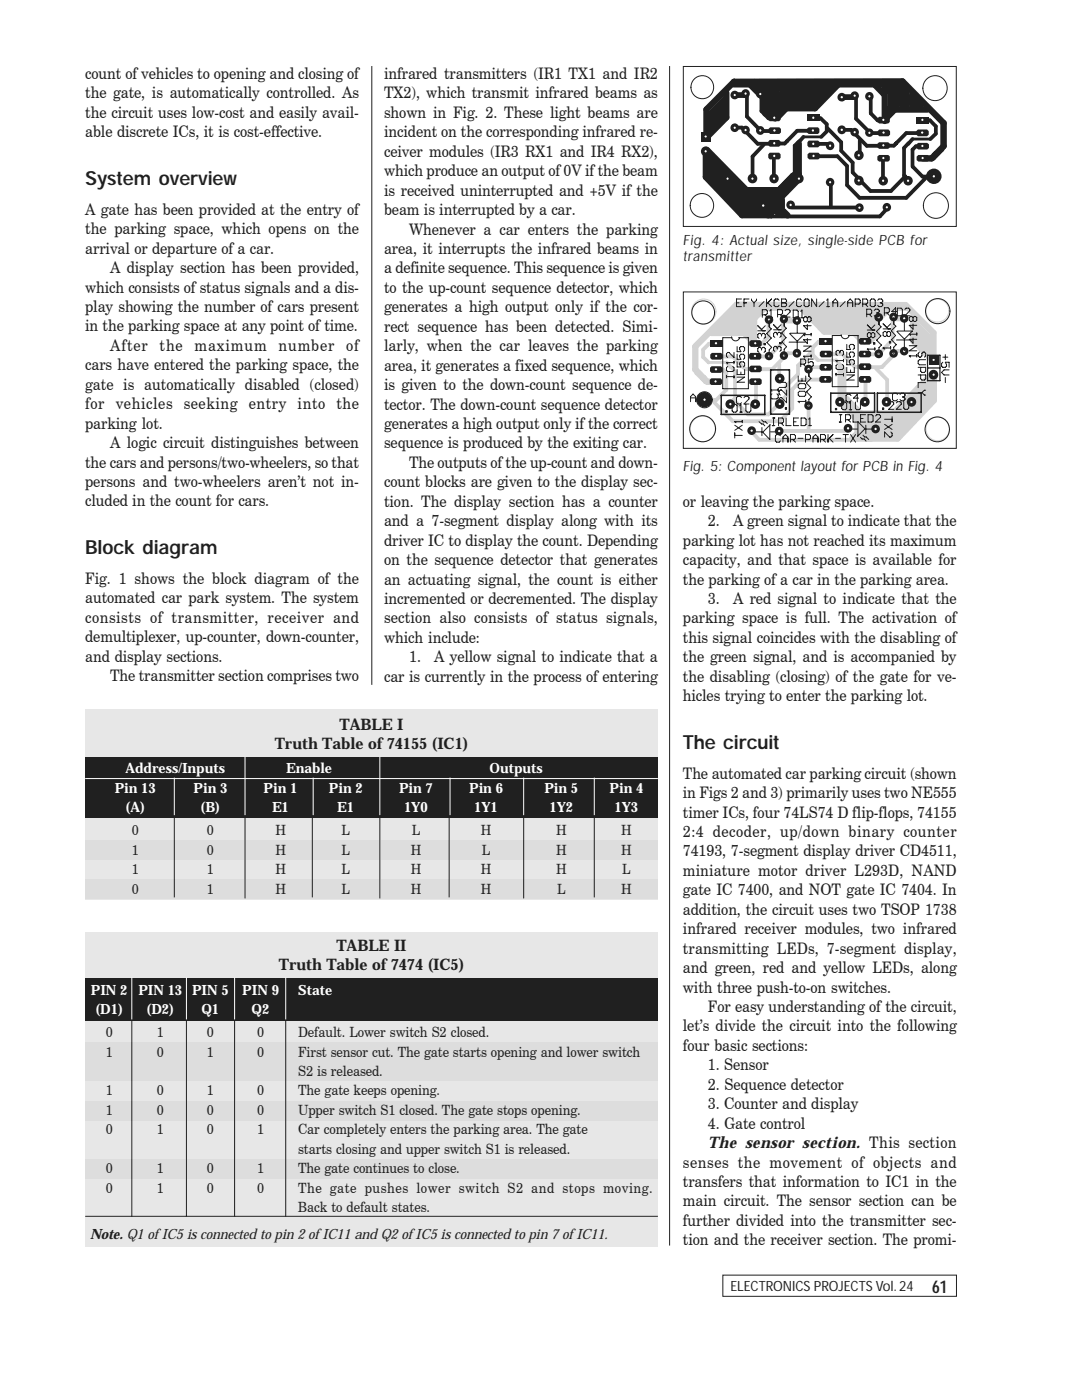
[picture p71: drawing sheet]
<svg xmlns="http://www.w3.org/2000/svg" width="216mm" height="279mm" viewBox="0 0 216 279" stroke-linecap="round" stroke-linejoin="round" font-family="sans-serif">
<defs><g id="words">
<g font-size="3.9" fill="#231f20">
<text x="17" y="37">System overview</text>
<text x="17" y="110.7">Block diagram</text>
<text x="136.3" y="149.5">The circuit</text>
</g>
<text font-size="3.5" fill="#231f20" x="186" y="258">61</text>
<g font-size="3.2" fill="#231f20">
<text x="17" y="15.8">count of vehicles to opening and closing of</text>
<text x="76.6" y="15.8">infrared transmitters (IR1 TX1 and IR2</text>
<text x="17" y="19.7">the gate, is automatically controlled. As</text>
<text x="17" y="23.5">the circuit uses low-cost and easily avail-</text>
<text x="76.6" y="19.6">TX2), which transmit infrared beams as</text>
<text x="76.6" y="23.5">shown in Fig. 2. These light beams are</text>
<text x="17" y="27.4">able discrete ICs, it is cost-effective.</text>
<text x="76.6" y="27.4">incident on the corresponding infrared re-</text>
<text x="76.6" y="31.3">ceiver modules (IR3 RX1 and IR4 RX2),</text>
<text x="76.6" y="35.2">which produce an output of 0V if the beam</text>
<text x="76.6" y="39">is received uninterrupted and +5V if the</text>
<text x="17" y="42.9">A gate has been provided at the entry of</text>
<text x="17" y="46.7">the parking space, which opens on the</text>
<text x="76.6" y="42.9">beam is interrupted by a car.</text>
<text x="81.6" y="46.8">Whenever a car enters the parking</text>
<text x="17" y="50.6">arrival or departure of a car.</text>
<text x="76.6" y="50.7">area, it interrupts the infrared beams in</text>
<text x="17" y="58.4">which consists of status signals and a dis-</text>
<text x="22" y="54.5">A display section has been provided,</text>
<text x="76.6" y="54.6">a definite sequence. This sequence is given</text>
<text x="76.6" y="58.5">to the up-count sequence detector, which</text>
<text x="17" y="62.3">play showing the number of cars present</text>
<text x="76.6" y="62.3">generates a high output only if the cor-</text>
<text x="17" y="66.2">in the parking space at any point of time.</text>
<text x="22" y="70">After</text>
<text x="31.8" y="70">the</text>
<text x="38.8" y="70">maximum</text>
<text x="55.6" y="70">number</text>
<text x="69.1" y="70">of</text>
<text x="76.6" y="66.2">rect sequence has been detected. Simi-</text>
<text x="76.6" y="70.1">larly, when the car leaves the parking</text>
<text x="17" y="73.9">cars have entered the parking space, the</text>
<text x="17" y="77.8">gate is automatically disabled (closed)</text>
<text x="76.6" y="74">area, it generates a fixed sequence, which</text>
<text x="76.6" y="77.9">is given to the down-count sequence de-</text>
<text x="17" y="81.7">for vehicles seeking entry into the</text>
<text x="76.6" y="81.7">tector. The down-count sequence detector</text>
<text x="17" y="85.5">parking lot.</text>
<text x="22" y="89.4">A logic circuit distinguishes between</text>
<text x="76.6" y="85.6">generates a high output only if the correct</text>
<text x="76.6" y="89.5">sequence is produced by the exiting car.</text>
<text x="17" y="93.3">the cars and persons/two-wheelers, so that</text>
<text x="81.6" y="93.4">The outputs of the up-count and down-</text>
<text x="17" y="97.2">persons and two-wheelers aren’t not in-</text>
<text x="17" y="101.1">cluded in the count for cars.</text>
<text x="76.6" y="97.3">count blocks are given to the display sec-</text>
<text x="76.6" y="101.1">tion. The display section has a counter</text>
<text x="136.3" y="101.1">or leaving the parking space.</text>
<text x="76.6" y="105">and a 7-segment display along with its</text>
<text x="141.3" y="105">2.</text>
<text x="146.3" y="105">A green signal to indicate that the</text>
<text x="76.6" y="108.9">driver IC to display the count. Depending</text>
<text x="76.6" y="112.8">on the sequence detector that generates</text>
<text x="136.3" y="108.9">parking lot has not reached its maximum</text>
<text x="136.3" y="112.8">capacity, and that space is available for</text>
<text x="17" y="116.5">Fig. 1 shows the block diagram of the</text>
<text x="76.6" y="116.7">an actuating signal, the count is either</text>
<text x="136.3" y="116.7">the parking of a car in the parking area.</text>
<text x="17" y="120.4">automated car park system. The system</text>
<text x="17" y="124.3">consists of transmitter, receiver and</text>
<text x="76.6" y="120.5">incremented or decremented. The display</text>
<text x="76.6" y="124.4">section also consists of status signals,</text>
<text x="136.3" y="124.4">parking space is full. The activation of</text>
<text x="141.3" y="120.5">3.</text>
<text x="146.3" y="120.5">A red signal to indicate that the</text>
<text x="17" y="128.2">demultiplexer, up-counter, down-counter,</text>
<text x="76.6" y="128.3">which include:</text>
<text x="136.3" y="128.3">this signal coincides with the disabling of</text>
<text x="17" y="132">and display sections.</text>
<text x="22" y="135.9">The transmitter section comprises two</text>
<text x="76.6" y="136.1">car is currently in the process of entering</text>
<text x="81.6" y="132.2">1.</text>
<text x="86.6" y="132.2">A yellow signal to indicate that a</text>
<text x="136.3" y="132.2">the green signal, and is accompanied by</text>
<text x="136.3" y="136.1">the disabling (closing) of the gate for ve-</text>
<text x="136.3" y="139.9">hicles trying to enter the parking lot.</text>
<text x="54.8" y="149.5">Truth Table of 74155 (IC1)</text>
<text x="67.8" y="145.6">TABLE I</text>
<text x="136.3" y="155.4">The automated car parking circuit (shown</text>
<text x="136.3" y="159.3">in Figs 2 and 3) primarily uses two NE555</text>
<text x="136.3" y="163.2">timer ICs, four 74LS74 D flip-flops, 74155</text>
<text x="136.3" y="167">2:4 decoder, up/down binary counter</text>
<text x="136.3" y="170.9">74193, 7-segment display driver CD4511,</text>
<text x="136.3" y="174.8">miniature motor driver L293D, NAND</text>
<text x="136.3" y="178.7">gate IC 7400, and NOT gate IC 7404. In</text>
<text x="136.3" y="182.6">addition, the circuit uses two TSOP 1738</text>
<text x="67.1" y="189.7">TABLE II</text>
<text x="136.3" y="186.4">infrared receiver modules, two infrared</text>
<text x="136.3" y="190.3">transmitting LEDs, 7-segment display,</text>
<text x="55.6" y="193.6">Truth Table of 7474 (IC5)</text>
<text x="136.3" y="194.2">and green, red and yellow LEDs, along</text>
<text x="136.3" y="198.1">with three push-to-on switches.</text>
<text x="141.3" y="202">For easy understanding of the circuit,</text>
<text x="136.3" y="205.8">let’s divide the circuit into the following</text>
<text x="136.3" y="209.7">four basic sections:</text>
<text x="141.3" y="213.6">1. Sensor</text>
<text x="141.3" y="217.5">2. Sequence detector</text>
<text x="141.3" y="221.4">3. Counter and display</text>
<text x="141.3" y="225.2">4. Gate control</text>
<text x="136.3" y="233">senses the movement of objects and</text>
<text x="141.3" y="229.1">The sensor section. This section</text>
<text x="136.3" y="236.9">transfers that information to IC1 in the</text>
<text x="136.3" y="240.8">main circuit. The sensor section can be</text>
<text x="136.3" y="244.6">further divided into the transmitter sec-</text>
<text x="136.3" y="248.5">tion and the receiver section. The promi-</text>
</g>
<g font-size="2.8" fill="#231f20">
<text x="136.3" y="48.9">Fig. 4: Actual size, single-side PCB for</text>
<text x="136.3" y="52.1">transmitter</text>
<text x="136.3" y="93.9">Fig. 5: Component layout for PCB in Fig. 4</text>
<text x="26.3" y="166.7">0</text>
<text x="41.3" y="166.7">0</text>
<text x="54.9" y="166.7">H</text>
<text x="68.2" y="166.7">L</text>
<text x="82.2" y="166.7">L</text>
<text x="95.9" y="166.7">H</text>
<text x="111" y="166.7">H</text>
<text x="124" y="166.7">H</text>
<text x="26.3" y="170.6">1</text>
<text x="41.3" y="170.6">0</text>
<text x="54.9" y="170.6">H</text>
<text x="68.2" y="170.6">L</text>
<text x="82" y="170.6">H</text>
<text x="96.2" y="170.6">L</text>
<text x="111" y="170.6">H</text>
<text x="124" y="170.6">H</text>
<text x="26.3" y="174.5">1</text>
<text x="26.3" y="178.4">0</text>
<text x="41.3" y="174.5">1</text>
<text x="41.3" y="178.4">1</text>
<text x="54.9" y="178.4">H</text>
<text x="54.9" y="174.5">H</text>
<text x="68.2" y="174.5">L</text>
<text x="68.2" y="178.4">L</text>
<text x="82" y="178.4">H</text>
<text x="82" y="174.5">H</text>
<text x="95.9" y="178.4">H</text>
<text x="95.9" y="174.5">H</text>
<text x="111" y="174.5">H</text>
<text x="111.2" y="178.4">L</text>
<text x="124" y="178.4">H</text>
<text x="124.2" y="174.5">L</text>
<text x="21.1" y="207">0</text>
<text x="31.3" y="207">1</text>
<text x="41.3" y="207">0</text>
<text x="51.3" y="207">0</text>
<text x="59.5" y="207">Default. Lower switch S2 closed.</text>
<text x="21.1" y="210.9">1</text>
<text x="31.3" y="210.9">0</text>
<text x="41.3" y="210.9">1</text>
<text x="51.3" y="210.9">0</text>
<text x="59.5" y="210.9">First sensor cut. The gate starts opening and lower switch</text>
<text x="59.5" y="214.7">S2 is released.</text>
<text x="21.1" y="218.6">1</text>
<text x="31.3" y="218.6">0</text>
<text x="41.3" y="218.6">1</text>
<text x="51.3" y="218.6">0</text>
<text x="59.5" y="218.6">The gate keeps opening.</text>
<text x="21.1" y="222.5">1</text>
<text x="21.1" y="226.4">0</text>
<text x="31.3" y="222.5">0</text>
<text x="31.3" y="226.4">1</text>
<text x="41.3" y="222.5">0</text>
<text x="41.3" y="226.4">0</text>
<text x="51.3" y="222.5">0</text>
<text x="51.3" y="226.4">1</text>
<text x="59.5" y="222.5">Upper switch S1 closed. The gate stops opening.</text>
<text x="59.5" y="226.4">Car completely enters the parking area. The gate</text>
<text x="59.5" y="230.3">starts closing and upper switch S1 is released.</text>
<text x="21.1" y="234.1">0</text>
<text x="21.1" y="238">0</text>
<text x="31.3" y="234.1">1</text>
<text x="31.3" y="238">1</text>
<text x="41.3" y="234.1">0</text>
<text x="41.3" y="238">0</text>
<text x="51.3" y="234.1">1</text>
<text x="51.3" y="238">0</text>
<text x="59.5" y="234.1">The gate continues to close.</text>
<text x="59.5" y="238">The gate pushes lower switch S2 and stops moving.</text>
<text x="59.5" y="241.9">Back to default states.</text>
<text x="18" y="247.2">Note. Q1 of IC5 is connected to pin 2 of IC11 and Q2 of IC5 is connected to pin 7 of IC11.</text>
<text x="145.7" y="257.7">ELECTRONICS PROJECTS Vol. 24</text>
</g>
<g font-size="2.8" fill="#fff">
<text x="25.1" y="154.4">Address/Inputs</text>
<text x="57.1" y="154.4">Enable</text>
<text x="97.7" y="154.4">Outputs</text>
<text x="22.9" y="158.2">Pin 13</text>
<text x="38.6" y="158.2">Pin 3</text>
<text x="52.6" y="158.2">Pin 1</text>
<text x="65.6" y="158.2">Pin 2</text>
<text x="79.6" y="158.2">Pin 7</text>
<text x="93.6" y="158.2">Pin 6</text>
<text x="108.6" y="158.2">Pin 5</text>
<text x="121.6" y="158.2">Pin 4</text>
<text x="25.1" y="162.1">(A)</text>
<text x="40" y="162.1">(B)</text>
<text x="54.3" y="162.1">E1</text>
<text x="67.3" y="162.1">E1</text>
<text x="80.6" y="162.1">1Y0</text>
<text x="94.6" y="162.1">1Y1</text>
<text x="109.6" y="162.1">1Y2</text>
<text x="122.6" y="162.1">1Y3</text>
<text x="18.1" y="198.5">PIN 2</text>
<text x="19" y="202.4">(D1)</text>
<text x="27.6" y="198.5">PIN 13 PIN 5</text>
<text x="29.2" y="202.4">(D2)</text>
<text x="40.2" y="202.4">Q1</text>
<text x="48.3" y="198.5">PIN 9</text>
<text x="50.2" y="202.4">Q2</text>
<text x="59.5" y="198.5">State</text>
</g>
</g></defs>
<path d="M144.2 254.5h46.7v4.2h-46.7z" fill="none" stroke="#231f20" stroke-width=".2"/>
<path d="M17 186h114.3v62.8h-114.3z" fill="#e6e7e8"/>
<path d="M17 195.2h114.3v8.4h-114.3z" fill="#231f20"/>
<path d="M17 242.7h114.3" fill="none" stroke="#231f20" stroke-width=".2"/>
<path d="M17 141.6h114.3v38.1h-114.3z" fill="#e6e7e8"/>
<path d="M17 151.2h114.3v12h-114.3z" fill="#231f20"/>
<path d="M17 155.4h114.3" fill="none" stroke="#fff" stroke-width=".2"/>
<g fill="#dcddde">
<path d="M17 167.6h114.3v4h-114.3z"/>
<path d="M17 175.4h114.3v4h-114.3z"/>
</g>
<path d="M34.8 158.6v20.5M48.9 158.6v20.7M62.3 158.6v20.5M75.8 158.6v20.7M89.6 158.6v20.5M104.5 158.6v20.7M118.6 158.6v20.5" fill="none" stroke="#231f20" stroke-width=".2"/>
<path d="M34.8 155.2v7.5M48.9 151v11.7M62.5 155.2v7.5M75.8 151v11.7M89.8 155.2v7.5M104.5 155.2v7.5M118.6 155.2v7.5" fill="none" stroke="#fff" stroke-width=".2"/>
<g fill="#dcddde">
<path d="M17 208h114.3v7.7h-114.3z"/>
<path d="M17 219.7h114.3v3.9h-114.3z"/>
<path d="M17 231.4h114.3v3.9h-114.3z"/>
</g>
<g fill="none" stroke="#231f20" stroke-width=".2">
<path d="M26.3 203.5v39.3M37.2 203.5v39.3M46.8 203.5v39.3M57 203.5v39.3"/>
<circle cx="140.2" cy="17.4" r="2.29"/>
<circle cx="186.6" cy="17.6" r="2.46"/>
<circle cx="140.1" cy="41" r="2.36"/>
<circle cx="186.8" cy="41" r="2.53"/>
</g>
<path d="M26.3 195.1v8.4M37.2 195.1v8.4M46.8 195.1v8.4M57 195.1v8.4" fill="none" stroke="#fff" stroke-width=".2"/>
<path d="M141 30.2l12.3 12.5M141.4 32.5l9.7 9.9M141.5 34.3l7.9 8.1M150.9 39h2.9M159 35.8l-5.7 5.8M159.1 35.8v-.9l-.7 .4-6 6.2h-.5M151.3 40.3h1.9" fill="none" stroke="#231f20" stroke-width="1.8"/>
<g fill="none" stroke="#231f20" stroke-width="1.3">
<path d="M144.6 19.8l-3.2 3.4M144.9 18.5v4.9l-3.8 3.9M146.4 16.8h33.9M149.8 17l2.6 2.6M150.4 16.4l1.8 1.8M152.7 17.5v5.2M152.8 16.5l1.3 1.3v-.8M153.5 17.8v5.2M153.9 18.4h.4M154.7 16.5v7.1M155.4 19.8h8.6M155.4 18.8h9.6"/>
<path d="M156 17.8h9.6M156.2 16.6l-1.4 1.4M167.2 16.9l-4.6 4.7h-7.7M176.5 16.5v7.6M177.7 18.3v3.6M178.1 17.9l.2 .2M178.2 16.8l-1.9 1.9-1.6-1.7M178.8 17.4v4M180 17.3v3.8M180.9 17.8v3.5M182 18.9v2.2M140.8 30.1v5.2l7.3 7.6h5.7l-8.8-7.4 .2-.1"/>
<path d="M141 27.4v-5.5l5.5-5.6 33.6-.1 8.2 8.4v4.5l-2.4 2.5h-1.8M144.6 22.8l-3.1 3.2M144.6 21.5l-3.1 3.1M155.1 22.4v.5M155.1 20.8h7.7M156 39.8v3.1M157 21.5l-1.9 2M159.4 35.3h-1l-2.6 2.7h-9.1M159.4 28.6v6.4M177.2 21.9v.6M182.6 20.1l.9 1h-1.1M185.1 21.9h-6.6l-1.6 1.6"/>
<path d="M155.5 40.9l-1.2 1.2h1.4l-.5 .5M156.3 42.2l.9 .8"/>
</g>
<g fill="none" stroke="#231f20" stroke-width=".75">
<path d="M148.8 19.2h-2v-.4h2.2v4.5l2.9 2.9h2.8M151.9 18.7v3.5l1.4 1.4h1.5M170.6 19.6h-2.4v-.4h2.6v4.5l2.9 2.9h2.7M173.7 19.2v3.4l1.4 1.4h1.4M145.3 35.8h1.4l7.2 7.4h21.7l1.7-1.9M146.5 25.5h1.5l3.2 3.2h3.6M152.4 28.8l-2.2 2.4v4.5M154.4 31.4v4.3M158.1 34.9l-2.8 2.8h-8.2l-1.9-1.9M159.5 28.2l-.9 .9v5.5l1 1.1M160.3 27.3l-.8 1M162.2 26.1h-3.1l-2.5 2.5h-2.3"/>
<path d="M162.2 28.7h3.5M162.4 23.6h1.3l1.3 1.2v1.4l-1.1 1.1M162.6 31.2h4.5l1.9 1.9v3.8l2.5 2.6h9.3l4-4.1M165.1 25.6l2.8 2.8v1.7l2.2 2.4v1.9l1.5 1.5M165.8 36.4v4.8M167.9 25.9h1.9l3.2 3.2h5.4l2.4-2.5h3.2M171.6 28.1v2.9M176.2 31.8v4.3M180.7 35.2l-2.9 2.9h-4.1l-2.1-2.2M181.3 28.6l-.9 .9v5.5l1 1.1M182.1 27.8l-.8 .9M182.2 33.3l1.9 1.9h2.5"/>
<path d="M184.1 20.4l4 4.1v5.4l-1.8 1.7h-2.2M184.1 24h1.5l1.1 1.2v1.5l-1.1 1.1M184.4 29.2h-1.6l-.7 .7v3.4M158.1 41.4h13.6"/>
</g>
<path d="M160.3 27.3h3.6M182.1 27.8h3.5" fill="none" stroke="#231f20" stroke-width=".55"/>
<circle cx="186.3" cy="35.2" r="1.54" fill="#231f20"/>
<path d="M186.2 35h.3v.3h-.3z" fill-rule="evenodd" fill="#fff"/>
<circle cx="165.6" cy="36.4" r=".85" fill="#231f20"/>
<path d="M165.5 36.2h.3v.3h-.3z" fill-rule="evenodd" fill="#fff"/>
<circle cx="165.6" cy="29.1" r=".86" fill="#231f20"/>
<path d="M165.5 28.9h.3v.4h-.3z" fill-rule="evenodd" fill="#fff"/>
<circle cx="171.4" cy="36" r=".96" fill="#231f20"/>
<path d="M171.2 35.9h.3v.3h-.3z" fill-rule="evenodd" fill="#fff"/>
<circle cx="171.4" cy="31" r=".96" fill="#231f20"/>
<path d="M171.2 30.8h.3v.4h-.3z" fill-rule="evenodd" fill="#fff"/>
<circle cx="148.8" cy="25.9" r=".85" fill="#231f20"/>
<path d="M148.6 25.8h.3v.3h-.3z" fill-rule="evenodd" fill="#fff"/>
<circle cx="148.8" cy="18.7" r=".86" fill="#231f20"/>
<path d="M148.6 18.5h.3v.3h-.3z" fill-rule="evenodd" fill="#fff"/>
<circle cx="151.7" cy="26" r=".86" fill="#231f20"/>
<path d="M151.6 25.9h.3v.3h-.3z" fill-rule="evenodd" fill="#fff"/>
<circle cx="151.7" cy="18.8" r=".85" fill="#231f20"/>
<path d="M151.6 18.6h.3v.3h-.3z" fill-rule="evenodd" fill="#fff"/>
<path d="M161 25.7l.4-.3h1.8l.3 .3v.7l-.3 .3h-1.8l-.4-.3z" fill-rule="evenodd" fill="#231f20"/>
<path d="M162.1 25.9h.3v.3h-.3z" fill-rule="evenodd" fill="#fff"/>
<path d="M161.1 22.9h2.4v1.2h-2.4z" fill="#231f20"/>
<path d="M162.1 23.3h.3v.4h-.3z" fill-rule="evenodd" fill="#fff"/>
<path d="M161.4 28.1h1.8l.4 .3v.7l-.4 .3h-1.8l-.3-.3v-.7z" fill-rule="evenodd" fill="#231f20"/>
<path d="M162.1 28.5h.3v.4h-.3z" fill-rule="evenodd" fill="#fff"/>
<path d="M161.1 30.8l.4-.3h1.8l.3 .3v.7l-.3 .3h-1.8l-.4-.3z" fill-rule="evenodd" fill="#231f20"/>
<path d="M162.2 31h.3v.3h-.3z" fill-rule="evenodd" fill="#fff"/>
<path d="M153.6 30.5h1.9l.3 .3v.7l-.3 .3h-1.9l-.3-.3v-.7z" fill-rule="evenodd" fill="#231f20"/>
<path d="M154.3 31h.3v.3h-.3z" fill-rule="evenodd" fill="#fff"/>
<path d="M153.6 27.9h1.9l.3 .4v.6l-.3 .4h-1.9l-.3-.4v-.6z" fill-rule="evenodd" fill="#231f20"/>
<path d="M154.3 28.4h.3v.3h-.3z" fill-rule="evenodd" fill="#fff"/>
<path d="M153.3 25.7l.4-.3h1.8l.3 .3v.7l-.3 .3h-1.8l-.4-.3z" fill-rule="evenodd" fill="#231f20"/>
<path d="M154.4 25.9h.3v.3h-.3z" fill-rule="evenodd" fill="#fff"/>
<path d="M153.6 22.9h1.9l.3 .3v.7l-.3 .3h-1.9l-.3-.3v-.7z" fill-rule="evenodd" fill="#231f20"/>
<path d="M154.3 23.3h.3v.4h-.3z" fill-rule="evenodd" fill="#fff"/>
<circle cx="159.4" cy="35.6" r=".97" fill="#231f20"/>
<path d="M159.3 35.5h.3v.3h-.3z" fill-rule="evenodd" fill="#fff"/>
<circle cx="154.4" cy="35.6" r=".95" fill="#231f20"/>
<path d="M154.3 35.5h.3v.3h-.3z" fill-rule="evenodd" fill="#fff"/>
<circle cx="150.1" cy="35.6" r=".96" fill="#231f20"/>
<path d="M150 35.5h.3v.3h-.3z" fill-rule="evenodd" fill="#fff"/>
<circle cx="145.2" cy="35.6" r=".96" fill="#231f20"/>
<path d="M145 35.5h.3v.3h-.3z" fill-rule="evenodd" fill="#fff"/>
<circle cx="181.2" cy="36.1" r=".94" fill="#231f20"/>
<path d="M181 35.9h.3v.3h-.3z" fill-rule="evenodd" fill="#fff"/>
<circle cx="176.2" cy="36.1" r=".95" fill="#231f20"/>
<path d="M176.1 35.9h.3v.3h-.3z" fill-rule="evenodd" fill="#fff"/>
<circle cx="173.5" cy="26.5" r=".84" fill="#231f20"/>
<path d="M173.3 26.4h.3v.3h-.3z" fill-rule="evenodd" fill="#fff"/>
<circle cx="173.5" cy="19.2" r=".85" fill="#231f20"/>
<path d="M173.3 19.1h.3v.3h-.3z" fill-rule="evenodd" fill="#fff"/>
<circle cx="170.5" cy="26.4" r=".85" fill="#231f20"/>
<path d="M170.4 26.2h.3v.3h-.3z" fill-rule="evenodd" fill="#fff"/>
<circle cx="170.5" cy="19.1" r=".85" fill="#231f20"/>
<path d="M170.4 18.9h.3v.3h-.3z" fill-rule="evenodd" fill="#fff"/>
<circle cx="168" cy="19.4" r=".86" fill="#231f20"/>
<path d="M167.8 19.2h.3v.4h-.3z" fill-rule="evenodd" fill="#fff"/>
<circle cx="168" cy="25.9" r=".87" fill="#231f20"/>
<path d="M167.8 25.7h.3v.4h-.3z" fill-rule="evenodd" fill="#fff"/>
<path d="M183.2 25.8h1.8l.3 .4v.7l-.3 .3h-1.8l-.4-.3v-.7z" fill-rule="evenodd" fill="#231f20"/>
<path d="M183.9 26.3h.3v.3h-.3z" fill-rule="evenodd" fill="#fff"/>
<path d="M182.9 23.4h2.4v1.2h-2.4z" fill="#231f20"/>
<path d="M183.9 23.8h.3v.3h-.3z" fill-rule="evenodd" fill="#fff"/>
<path d="M182.9 28.8l.3-.3h1.8l.4 .3v.7l-.4 .3h-1.8l-.3-.3z" fill-rule="evenodd" fill="#231f20"/>
<path d="M183.9 29h.3v.3h-.3z" fill-rule="evenodd" fill="#fff"/>
<path d="M182.9 31.2l.4-.3h1.8l.3 .3v.7l-.3 .3h-1.8l-.4-.3z" fill-rule="evenodd" fill="#231f20"/>
<path d="M184 31.4h.3v.3h-.3z" fill-rule="evenodd" fill="#fff"/>
<path d="M175.1 31.2l.3-.3h1.8l.4 .3v.7l-.4 .3h-1.8l-.3-.3z" fill-rule="evenodd" fill="#231f20"/>
<path d="M176.1 31.4h.3v.3h-.3z" fill-rule="evenodd" fill="#fff"/>
<path d="M175.1 28.7l.3-.3h1.8l.4 .3v.7l-.4 .3h-1.8l-.3-.3z" fill-rule="evenodd" fill="#231f20"/>
<path d="M176.1 28.8h.3v.4h-.3z" fill-rule="evenodd" fill="#fff"/>
<path d="M175.4 25.8h1.9l.3 .4v.7l-.3 .3h-1.9l-.3-.3v-.7z" fill-rule="evenodd" fill="#231f20"/>
<path d="M176.1 26.3h.4v.3h-.4z" fill-rule="evenodd" fill="#fff"/>
<path d="M175.1 23.6l.3-.3h1.8l.4 .3v.7l-.4 .4h-1.8l-.3-.4z" fill-rule="evenodd" fill="#231f20"/>
<path d="M176.1 23.8h.3v.3h-.3z" fill-rule="evenodd" fill="#fff"/>
<circle cx="171.5" cy="41.4" r=".85" fill="#231f20"/>
<path d="M171.3 41.3h.3v.3h-.3z" fill-rule="evenodd" fill="#fff"/>
<circle cx="177" cy="41.4" r=".85" fill="#231f20"/>
<path d="M176.8 41.2h.3v.3h-.3z" fill-rule="evenodd" fill="#fff"/>
<circle cx="157.8" cy="40.9" r=".87" fill="#231f20"/>
<path d="M157.6 40.7h.3v.4h-.3z" fill-rule="evenodd" fill="#fff"/>
<circle cx="152.3" cy="41" r=".87" fill="#231f20"/>
<path d="M152.1 40.9h.4v.3h-.4z" fill-rule="evenodd" fill="#fff"/>
<circle cx="140.8" cy="30.2" r=".97" fill="#231f20"/>
<path d="M140.7 30h.3v.3h-.3z" fill-rule="evenodd" fill="#fff"/>
<path d="M139.9 26.3h1.9v2h-1.9z" fill="#231f20"/>
<path d="M140.7 27.1h.3v.3h-.3z" fill-rule="evenodd" fill="#fff"/>
<circle cx="146.6" cy="19" r=".85" fill="#231f20"/>
<path d="M146.5 18.8h.3v.3h-.3z" fill-rule="evenodd" fill="#fff"/>
<circle cx="146.6" cy="25.5" r=".85" fill="#231f20"/>
<path d="M146.5 25.3h.3v.3h-.3z" fill-rule="evenodd" fill="#fff"/>
<path d="M136.4 13.3h54.4v31.9h-54.4z" fill="none" stroke="#231f20" stroke-width=".2"/>
<path d="M185.7 78.9l-8 8M185.8 77l-9.7 9.9M186.2 74.7l-12.3 12.6M168 80.3v-.8l.8 .4 6 6.1h.4M168.1 80.4l5.7 5.8M173.3 83.6h3M174 84.9h1.8" fill="none" stroke="#d1d2d4" stroke-width="1.8"/>
<g fill="none" stroke="#d1d2d4" stroke-width="1.3">
<path d="M141.9 66.4h6.6l1.6 1.7M144.4 64.7l-.9 1h1.1M145 63.4v2.3M146.1 62.4v3.5M146.7 61.4h34.1M147 61.8v3.9M148.2 62v3.9M148.9 61.4l1.8 1.9 1.7-1.7M149 62.5l-.3 .2M149.4 62.9v3.5M149.8 66.4v.7M150.5 61.1v7.6"/>
<path d="M159.9 61.5l4.6 4.7h7.8M161.5 62.4h9.7M162.1 63.4h9.7M163.1 64.4h8.7M164.3 65.4h7.7M167.7 79.9h1l2.6 2.6h9.2M167.7 73.2v6.4M170.2 66.1l1.9 2M170.9 61.2l1.4 1.4M172.1 67v.5M172.5 61.1v7.1M172.8 63h.5"/>
<path d="M173.6 62.4v5.2M174.4 61.1l-1.3 1.3v-.8M174.4 62.1v5.2M176.7 61l-1.8 1.8M177.3 61.6l-2.5 2.6M182.2 63.1v4.9l3.9 3.9M182.5 64.4l3.3 3.4M182.6 67.4l3.1 3.2M182.6 66l3.1 3.2M186.3 72v-5.6l-5.6-5.5-33.7-.1-8.3 8.4v4.5l2.4 2.5h1.8M186.3 74.7v5.2l-7.2 7.6h-5.8l8.9-7.4-.2-.1M170.8 86.7l-.8 .9"/>
<path d="M171.1 84.3v3.2M171.7 85.5l1.1 1.2h-1.3l.4 .4"/>
</g>
<g fill="none" stroke="#d1d2d4" stroke-width=".75">
<path d="M142.6 73.8h1.7l.6 .6v3.4M142.9 68.6h-1.4l-1.2 1.2v1.5l1.1 1M142.9 65l-4 4v5.4l1.8 1.8h2.2M143.1 71.1h3.1l2.5 2.6h2.3M144.8 77.9l-1.9 1.9h-2.4M145 72.3l.8 1M145.8 73.2l.9 .9v5.5l-1.1 1.1M146.3 79.7l2.9 3h4.2l2.1-2.2M150.8 76.4v4.3M153.3 63.7v3.5l-1.4 1.4h-1.4M155.5 72.6v3M156.5 64.2h2.4v-.4h-2.7v4.5l-2.8 2.8h-2.8"/>
<path d="M159.2 70.5h-2l-3.1 3.2h-3.7M161.4 73.3h3.5M162 70.2l-2.8 2.8v1.7l-2.3 2.3v2l-1.5 1.5M164.5 75.8h-4.5l-1.9 1.9v3.8l-2.5 2.6h-9.4l-4-4.1M164.7 68.2h-1.4l-1.1 1.2v1.4l1 1.1M164.9 70.7h3.2l2.5 2.5h2.3M166.8 71.9l.9 .9M167.7 72.8l.8 .9v5.5l-1 1.1M169 79.5l2.8 2.8h8.3l1.9-1.9M172.7 76v4.3M174.7 73.4l2.3 2.4v4.5M175.2 63.3v3.4l-1.4 1.5h-1.4"/>
<path d="M178.3 63.7h2v-.3h-2.2v4.4l-2.8 2.9h-2.8M180.7 70h-1.6l-3.1 3.3h-3.7M155.4 86h13.6M161.3 81v4.7M181.8 80.3h-1.4l-7.2 7.5h-21.7l-1.8-1.9"/>
</g>
<path d="M141.4 72.3h3.6M163.2 71.9h3.6" fill="none" stroke="#d1d2d4" stroke-width=".55"/>
<g fill="none" stroke="#d1d2d4" stroke-width=".2">
<circle cx="140.4" cy="62.2" r="2.46"/>
<circle cx="187" cy="62" r="2.29"/>
<circle cx="140.2" cy="85.6" r="2.52"/>
<circle cx="187.1" cy="85.6" r="2.35"/>
</g>
<circle cx="140.6" cy="79.8" r="1.54" fill="#231f20"/>
<path d="M140.4 79.6h.3v.3h-.3z" fill-rule="evenodd" fill="#fff"/>
<circle cx="180.4" cy="63.5" r=".86" fill="#231f20"/>
<path d="M180.3 63.4h.3v.3h-.3z" fill-rule="evenodd" fill="#fff"/>
<circle cx="180.4" cy="70.1" r=".86" fill="#231f20"/>
<path d="M180.3 69.9h.3v.3h-.3z" fill-rule="evenodd" fill="#fff"/>
<circle cx="186.2" cy="74.8" r=".97" fill="#231f20"/>
<path d="M186.1 74.6h.3v.3h-.3z" fill-rule="evenodd" fill="#fff"/>
<path d="M185.3 70.9h2v1.9h-2z" fill="#231f20"/>
<path d="M186.1 71.7h.3v.3h-.3z" fill-rule="evenodd" fill="#fff"/>
<circle cx="169.2" cy="85.5" r=".87" fill="#231f20"/>
<path d="M169.1 85.3h.3v.3h-.3z" fill-rule="evenodd" fill="#fff"/>
<circle cx="174.7" cy="85.6" r=".87" fill="#231f20"/>
<path d="M174.6 85.4h.3v.4h-.3z" fill-rule="evenodd" fill="#fff"/>
<circle cx="155.5" cy="86" r=".86" fill="#231f20"/>
<path d="M155.3 85.9h.3v.3h-.3z" fill-rule="evenodd" fill="#fff"/>
<circle cx="150" cy="85.9" r=".86" fill="#231f20"/>
<path d="M149.8 85.8h.3v.3h-.3z" fill-rule="evenodd" fill="#fff"/>
<path d="M142.1 70.4h1.8l.3 .4v.6l-.3 .4h-1.8l-.4-.4v-.6z" fill-rule="evenodd" fill="#231f20"/>
<path d="M142.8 70.9h.3v.3h-.3z" fill-rule="evenodd" fill="#fff"/>
<path d="M141.7 67.9h2.4v1.3h-2.4z" fill="#231f20"/>
<path d="M142.7 68.3h.3v.4h-.3z" fill-rule="evenodd" fill="#fff"/>
<path d="M142 73.1h1.8l.4 .3v.7l-.4 .3h-1.8l-.3-.3v-.7z" fill-rule="evenodd" fill="#231f20"/>
<path d="M142.7 73.6h.3v.3h-.3z" fill-rule="evenodd" fill="#fff"/>
<path d="M141.9 75.5h1.9l.3 .3v.7l-.3 .3h-1.9l-.3-.3v-.7z" fill-rule="evenodd" fill="#231f20"/>
<path d="M142.6 76h.3v.3h-.3z" fill-rule="evenodd" fill="#fff"/>
<path d="M149.5 75.8l.3-.3h1.9l.3 .3v.7l-.3 .3h-1.9l-.3-.3z" fill-rule="evenodd" fill="#231f20"/>
<path d="M150.5 76h.3v.3h-.3z" fill-rule="evenodd" fill="#fff"/>
<path d="M149.5 73.3l.3-.3h1.9l.3 .3v.7l-.3 .3h-1.9l-.3-.3z" fill-rule="evenodd" fill="#231f20"/>
<path d="M150.5 73.4h.3v.3h-.3z" fill-rule="evenodd" fill="#fff"/>
<path d="M149.7 70.4h1.9l.3 .4v.6l-.3 .4h-1.9l-.2-.4v-.6z" fill-rule="evenodd" fill="#231f20"/>
<path d="M150.5 70.9h.3v.3h-.3z" fill-rule="evenodd" fill="#fff"/>
<path d="M149.5 68.2l.3-.3h1.9l.3 .3v.7l-.3 .3h-1.9l-.3-.3z" fill-rule="evenodd" fill="#231f20"/>
<path d="M150.5 68.3h.3v.4h-.3z" fill-rule="evenodd" fill="#fff"/>
<circle cx="159" cy="64" r=".86" fill="#231f20"/>
<path d="M158.9 63.8h.3v.3h-.3z" fill-rule="evenodd" fill="#fff"/>
<circle cx="159" cy="70.5" r=".86" fill="#231f20"/>
<path d="M158.9 70.3h.3v.4h-.3z" fill-rule="evenodd" fill="#fff"/>
<circle cx="156.4" cy="71" r=".84" fill="#231f20"/>
<path d="M156.3 70.8h.3v.3h-.3z" fill-rule="evenodd" fill="#fff"/>
<circle cx="156.4" cy="63.7" r=".84" fill="#231f20"/>
<path d="M156.3 63.5h.3v.3h-.3z" fill-rule="evenodd" fill="#fff"/>
<circle cx="153.4" cy="71.1" r=".84" fill="#231f20"/>
<path d="M153.3 70.9h.3v.3h-.3z" fill-rule="evenodd" fill="#fff"/>
<circle cx="153.4" cy="63.8" r=".86" fill="#231f20"/>
<path d="M153.3 63.6h.3v.4h-.3z" fill-rule="evenodd" fill="#fff"/>
<circle cx="145.7" cy="80.7" r=".96" fill="#231f20"/>
<path d="M145.6 80.5h.3v.3h-.3z" fill-rule="evenodd" fill="#fff"/>
<circle cx="150.7" cy="80.7" r=".96" fill="#231f20"/>
<path d="M150.5 80.5h.3v.3h-.3z" fill-rule="evenodd" fill="#fff"/>
<circle cx="176.9" cy="80.2" r=".96" fill="#231f20"/>
<path d="M176.7 80.1h.3v.3h-.3z" fill-rule="evenodd" fill="#fff"/>
<circle cx="181.9" cy="80.2" r=".95" fill="#231f20"/>
<path d="M181.7 80.1h.3v.3h-.3z" fill-rule="evenodd" fill="#fff"/>
<circle cx="167.6" cy="80.2" r=".95" fill="#231f20"/>
<path d="M167.4 80.1h.4v.3h-.4z" fill-rule="evenodd" fill="#fff"/>
<circle cx="172.6" cy="80.2" r=".97" fill="#231f20"/>
<path d="M172.4 80.1h.4v.3h-.4z" fill-rule="evenodd" fill="#fff"/>
<path d="M163.6 70.3l.3-.3h1.8l.4 .3v.7l-.4 .3h-1.8l-.3-.3z" fill-rule="evenodd" fill="#231f20"/>
<path d="M164.6 70.5h.3v.3h-.3z" fill-rule="evenodd" fill="#fff"/>
<path d="M163.5 67.5h2.5v1.2h-2.5z" fill="#231f20"/>
<path d="M164.6 67.9h.3v.3h-.3z" fill-rule="evenodd" fill="#fff"/>
<path d="M163.9 72.6h1.8l.3 .4v.7l-.3 .3h-1.8l-.4-.3v-.7z" fill-rule="evenodd" fill="#231f20"/>
<path d="M164.6 73.1h.3v.3h-.3z" fill-rule="evenodd" fill="#fff"/>
<path d="M163.5 75.4l.3-.4h1.9l.3 .4v.7l-.3 .3h-1.9l-.3-.3z" fill-rule="evenodd" fill="#231f20"/>
<path d="M164.5 75.5h.3v.4h-.3z" fill-rule="evenodd" fill="#fff"/>
<path d="M171.4 75.4l.3-.4h1.8l.4 .4v.7l-.4 .3h-1.8l-.3-.3z" fill-rule="evenodd" fill="#231f20"/>
<path d="M172.4 75.5h.3v.4h-.3z" fill-rule="evenodd" fill="#fff"/>
<path d="M171.4 72.8l.3-.3h1.8l.4 .3v.7l-.4 .4h-1.8l-.3-.4z" fill-rule="evenodd" fill="#231f20"/>
<path d="M172.4 73h.3v.3h-.3z" fill-rule="evenodd" fill="#fff"/>
<path d="M171.3 70.3l.4-.3h1.8l.3 .3v.7l-.3 .3h-1.8l-.4-.3z" fill-rule="evenodd" fill="#231f20"/>
<path d="M172.4 70.5h.3v.3h-.3z" fill-rule="evenodd" fill="#fff"/>
<path d="M171.4 67.8l.3-.3h1.8l.4 .3v.7l-.4 .3h-1.8l-.3-.3z" fill-rule="evenodd" fill="#231f20"/>
<path d="M172.4 67.9h.3v.3h-.3z" fill-rule="evenodd" fill="#fff"/>
<circle cx="175.3" cy="70.6" r=".87" fill="#231f20"/>
<path d="M175.2 70.5h.3v.3h-.3z" fill-rule="evenodd" fill="#fff"/>
<circle cx="175.3" cy="63.3" r=".86" fill="#231f20"/>
<path d="M175.2 63.2h.3v.3h-.3z" fill-rule="evenodd" fill="#fff"/>
<circle cx="178.3" cy="70.5" r=".86" fill="#231f20"/>
<path d="M178.2 70.4h.3v.3h-.3z" fill-rule="evenodd" fill="#fff"/>
<circle cx="178.3" cy="63.2" r=".86" fill="#231f20"/>
<path d="M178.2 63.1h.3v.3h-.3z" fill-rule="evenodd" fill="#fff"/>
<circle cx="155.6" cy="80.6" r=".97" fill="#231f20"/>
<path d="M155.4 80.5h.4v.3h-.4z" fill-rule="evenodd" fill="#fff"/>
<circle cx="155.6" cy="75.5" r=".97" fill="#231f20"/>
<path d="M155.4 75.4h.4v.3h-.4z" fill-rule="evenodd" fill="#fff"/>
<circle cx="161.3" cy="80.9" r=".85" fill="#231f20"/>
<path d="M161.2 80.8h.3v.3h-.3z" fill-rule="evenodd" fill="#fff"/>
<circle cx="161.3" cy="73.7" r=".85" fill="#231f20"/>
<path d="M161.2 73.5h.3v.3h-.3z" fill-rule="evenodd" fill="#fff"/>
<g fill="none" stroke="#231f20" stroke-width=".2">
<path d="M74.2 13.2v123.5M133.6 13.2v235.4M136.4 58.3h54.4v31.2h-54.4zM148 59.7h-1v1.5h1M149.5 59.7h-1v1.5M150 59.7v.2l.5 .5M151 59.7v.2l-.5 .5M153 59.7v1.5M154 59.7l-1 1M155.5 59.9l-.3-.2h-.5l-.2 .2v1l.2 .3h.5l.3-.3M156 59.7h.7l.3 .2v.3l-.3 .2 .3 .3v.2l-.3 .3h-.7zM159.9 59.9l-.2-.2h-.5l-.2 .2v1l.2 .3h.5l.2-.3"/>
<path d="M160.7 59.7h.5l.2 .2v1l-.2 .3h-.5l-.3-.3v-1zM162.9 59.7v1.5l-1-1.5v1.5M164.9 59.9l.3-.2v1.5M173.9 59.7h.5l.2 .2v1l-.2 .3h-.5l-.3-.3v-1zM175.1 59.9l.3-.2h.5l.2 .2v.3M137.8 79.4h1M144.2 67.4v10.2h5.1v-10.2h-1.9M144.3 67.4h1.7M145 72.4h.1M145 74.9v.5M145 75.2h1.5M145 72.4h1.5"/>
<path d="M145 72.4l.2 .2M145.2 73.1l-.2 .3v.5l.2 .2h1l.3-.2v-.5l-.3-.3M146 67.2a.8 .8 0 0 0 .7 .8 .8 .8 0 0 0 .9-.7M146.5 70.3v1.1l-1-1.1h-.3l-.2 .3v.5l.2 .3M146.5 72.1v.5M146.5 74.9v.5M147 60.4h.5M147.1 75.3h1.5l-1.5 1h1.5M147.1 69.2v1h.7l-.2-.8 .2-.2h.5l.3 .2v.5l-.3 .3M147.1 70.7v1h.7l-.2-.5v-.3l.2-.2h.5l.3 .2v.6l-.3 .2M147.1 72.2v1h.7l-.2-.7 .2-.3h.5l.3 .3v.5l-.3 .2M147.1 73.7v1.1h1.5v-1.1"/>
<path d="M147.8 74.2v.6M148 79.4l-.3-.3h-.5l-.2 .3v1l.2 .2h.5l.3-.2M148.5 60.4h.5M148.5 79.4l.2-.3h.5l.3 .3v.2l-1 1h1M150.5 60.4v.8M151.2 66h1.5M151.2 65l1 1M152 69.6l-.3-.3h-.2l-.3 .3v.5l.3 .2M152 66.8l-.3-.3h-.2l-.3 .3v.5l.3 .2M152 66.8l.2-.3h.3l.2 .3v.5l-.2 .2M152 66.8v.2M152 69.6v.2"/>
<path d="M152 69.6l.2-.3h.3l.2 .3v.5l-.2 .2M152.1 62.8h.8l.2-.2v-.5l-.2-.3h-.8v1.5M152.5 60.2l-1 1M152.5 68.6h.2v.2h-.2zM152.6 62.8l.5 .5M152.7 65l-.7 .8M153.2 60.4l.8 .8M153.5 64.1v1.1l.4 .4-.9 1 .9 .9-.9 .9 1 .9-.5 .5v1.4M153.5 63.9v1.2M153.6 62.1l.3-.3v1.5M153.6 63.3h.5M153.8 77.8h.1"/>
<path d="M153.8 77.8h1.5M153.8 77.8l.2 .3M154 78.6l-.2 .2v.6l.2 .2h1l.3-.2v-.6l-.3-.2M154.4 65.8h1.5M154.4 64.8l1 1M155.1 69.4l-.2-.3h-.3l-.2 .3v.5l.2 .2M155.1 66.6l-.2-.3h-.3l-.2 .3v.5l.2 .2M155.1 66.6v.2M155.1 69.4v.2M155.1 69.4l.3-.3h.2l.3 .3v.5l-.3 .2M155.1 66.6l.3-.3h.2l.3 .3v.5l-.3 .2M155.2 62.8h.7l.3-.3v-.5l-.3-.2h-.7v1.5"/>
<path d="M155.3 77.6v.5M155.5 76.3h1.2l.3 .3v.5l-.3 .2h-1.2M155.6 68.4h.3v.2h-.3zM155.7 62.8l.5 .5M155.9 64.8l-.8 .8M156 60.4h.7zM156.5 64v1.1l.4 .4-.9 1 .9 .9-.9 .8 1 1-.5 .5v1.4M156.5 63.7v1.3M156.7 62l.2-.2h.5l.3 .2v.3l-1 1h1M157 77.8v1l-1-1h-.3l-.2 .3v.5l.2 .2M157 79.4v1l-1-1h-.3l-.2 .2v.5l.2 .3M157.5 68.3h3.2"/>
<path d="M157.7 66.5h2.9l-1.5 1.6-1.5-1.5M158.3 61.9h.7l.3 .2v1l-.3 .3h-.7zM158.5 60.2l-1 1M159.1 64.2v2.2M159.1 68.4v2.1M159.3 75v1.1h1.5v-1.1M159.5 76.6h1l.3 .2v.5l-.3 .3h-1l-.2-.3v-.5zM159.5 78.1h1l.3 .2v.5l-.3 .3h-1l-.2-.3v-.5zM159.8 62.1l.2-.2v1.5M159.8 63.4h.5M159.8 72.7h.7l.3-.3v-.5l-.3-.2h-.7v1.5M160 75.5v.6"/>
<path d="M160.3 72.7l.5 .5M160.3 71.1h.1M160.3 66.8h.1M160.3 71.1h1.5M160.3 71.1l.3 .3M160.3 69.1h1.5l-1.5 1h1.5M160.3 66.8h1.5M160.3 66.8l.3 .2M160.8 79.9v.5M161.1 63.5l.2-.3h.3l.2 .3v.5l-.2 .2h-.3l-.2-.2M161.1 67.5v1.1l-.8-.8h1.5M161.1 63.5v.5"/>
<path d="M161.1 64.7v1.1l-.8-.8h1.5M161.1 63.5l-.3-.3h-.2l-.3 .3v.5l.3 .2h.2l.3-.2M161.4 74v1.1l.4 .4-.9 .9 .9 1-.9 .8 1 1-.5 .5v1.4M161.4 73.7v1.3M161.8 66.5v.5M161.8 70.8v.6M162.3 71.7h-1v.7l.5-.2h.2l.3 .2v.5l-.3 .3h-.5l-.2-.3M164.4 60.2l-1 1M164.9 61.2h.5M166.1 67v10.2h5.1v-10.2M166.2 60.4h.9M166.2 61.2v-1l.5-.5 .4 .5v1"/>
<path d="M166.2 67h1.7M166.8 72h.1M166.8 74.8h1.5M166.8 74.5v.5M166.8 72h1.5M166.8 72l.3 .2M167.1 72.7l-.3 .3v.5l.3 .2h1l.2-.2v-.5l-.2-.3M167.6 70.2l-.3-.3h-.2l-.3 .3v.5l.3 .2M167.6 70.2l.2-.3h.3l.2 .3v.5l-.2 .2M167.6 70.2v.2M167.8 66.8a.8 .8 0 0 0 .8 .8 .8 .8 0 0 0 .8-.7M168.3 71.7v.5"/>
<path d="M168.3 74.5v.5M168.6 60.2l-1 1M169 71.8v1h.7l-.2-.5v-.3l.2-.2h.5l.3 .2v.5l-.3 .3M169 70.3v1h.7l-.2-.5v-.3l.2-.2h.5l.3 .2v.5l-.3 .3M169 74.8h1.5l-1.5 1h1.5M169 73.3v1h1.5v-1M169 68.7v1.1h.7l-.2-.6v-.2l.2-.3h.5l.3 .3v.5l-.3 .3M169.1 60.4h1M169.1 61.2v-1l.5-.5 .5 .5v1M169.3 67h1.9M169.7 73.8v.5M169.8 78.9l-.2-.2h-.5l-.3 .2v1.1l.3 .2h.5l.2-.2"/>
<path d="M170.6 60.7h.8l.2-.3v-.5l-.2-.2h-.8v1.5M171.3 79.5h-1l.8-.8v1.5M172.1 60.7h.8l.2-.3v-.5l-.2-.2h-.8v1.5M172.6 60.7l.5 .5M172.9 62.7h.8l.2-.2v-.5l-.2-.3h-.8v1.5M173.1 69.7h.1M173.1 69.7h1.5M173.1 69.7l.2 .2M173.1 65.9h1.5M173.1 64.9l1 1M173.4 62.7l.5 .5M173.8 66.6l-.2-.2h-.3l-.2 .2v.5l.2 .3h.3l.2-.3"/>
<path d="M173.8 66.6l.3-.2h.2l.3 .2v.5l-.3 .3h-.2l-.3-.3M173.8 66.6v.5M174.3 68.4h.3v.3h-.3zM174.4 62l.3-.3h.5l.2 .3v.2M174.6 69.4v.5M174.6 64.9l-.8 .7M174.9 62.5h.3M175.2 62.5l.2 .2v.3l-.2 .2h-.5l-.3-.2M175.4 63.7v1l.4 .5-.9 .9 .9 .9-.9 .9 1 1-.5 .5v1.4M175.4 63.5v1.2M175.4 62.2h.1M175.4 62.2l-.2 .3"/>
<path d="M175.6 60.4h.3M175.9 60.4l.2 .3v.2l-.2 .3h-.5l-.3-.3M176.1 60.2h.1M176.1 60.2l-.2 .2M176.2 69.4h.1M176.2 69.4h1.5M176.2 69.4l.3 .3M176.2 65.6h1.5M176.2 64.6l1 1M176.5 62.4h.7l.3-.2v-.5l-.3-.3h-.7v1.5M177 66.4l.2-.3h.3l.2 .3v.5l-.2 .3h-.3l-.2-.3M177 66.4l-.3-.3h-.2l-.3 .3v.5l.3 .3h.2l.3-.3"/>
<path d="M177 66.4v.5M177 62.4l.5 .5M177.5 68.2h.2v.2h-.2zM177.7 64.6l-.7 .8M177.7 69.2v.5M178.3 63.6v1.1l.5 .4-1 .9 .9 1-.8 .8 .9 1-.5 .5v1.4M178.3 63.3v1.3M178.9 67.8h3.2M179 62.2h-1l.7-.8v1.5M179.1 66.1h3l-1.6 1.6-1.5-1.6M179.1 61.5h.7l.3 .3v1l-.3 .2h-.7zM179.1 78.7l-.3-.2h-.5l-.2 .2v1l.2 .3h.5l.3-.3"/>
<path d="M179.6 78.7l.2-.2h.5l.3 .2v.3M180.1 79.2h.2M180.3 79.2l.3 .3v.2l-.3 .3h-.5l-.2-.3M180.5 63.8v2.1M180.5 67.9v2.1M180.6 61.8l.2-.3h.5l.3 .3v.2l-1 1h1M180.6 79h.1M180.6 79l-.3 .2M181.4 71h.1M181.4 66.7h.1M181.4 71h1.5M181.4 71l.3 .3"/>
<path d="M181.4 69h1.5l-1.5 1h1.5M181.4 66.7h1.5M181.4 66.7l.3 .3M182.2 63.4l.2-.3h.3l.2 .3v.5l-.2 .3h-.3l-.2-.3M182.2 67.5v1l-.8-.8h1.5M182.2 63.4v.5M182.2 64.7v1l-.8-.8h1.5M182.2 63.4l-.3-.3h-.2l-.3 .3v.5l.3 .3h.2l.3-.3M182.9 66.5v.5M182.9 70.8v.5M183.2 73.3h1.5v.8l-.2 .2h-.5l-.3-.2v-.8M183.2 74.8h1.5v.8l-.2 .2h-.5l-.3-.2v-.8"/>
<path d="M183.2 78.3h.8M183.5 70.3l-.3 .2v.5l.3 .3h.2l.3-.3v-.5l.2-.2h.3l.2 .2v.5l-.2 .3M184 78.3l.5 .5h.2M184.7 71.8h-1.2l-.3 .2v.5l.3 .3h1.2M184.7 76.4h-1.5v1M184.7 77.9h-.2l-.5 .4M188.1 71.3h1M188.1 72.3l-.2 .2v.6l.2 .2h.5l.3-.2-.3-.8h.8v1M188.6 70.8v1M188.6 75.3v1.1M189.4 73.8h-1l-.5 .5 .5 .5h1M137.8 80.2v-1l.5-.6 .5 .6v1"/>
<path d="M144.8 82h.3v.3h-.3zM146.3 80.7h.5l.3 .3v1l-.3 .3h-.5l-.2-.3v-1zM146.6 84.2h.1M146.6 86.4v1M146.6 86.9h1.5M146.6 84.9l1.5 1M146.6 84.2h1.5M146.6 84.2l.3 .2M147.6 81l.2-.3v1.6M147.6 82.3h.5M148.1 84.9l-1.5 1M148.1 83.9v.5"/>
<path d="M148.8 80.7v1.3l.3 .3h.5l.2-.3v-1.3M150.7 86.2h1.3M151.5 84.2l.5 .4h.3l.3 .4M152 83.8l.4 .4h.4l.3 .4M152 85.3v1.6M153.7 84.7l-1.5 1.6 1.4 1.4v-2.9M153.8 86.2h1.2M154.1 83.4h.5M154.1 84.9h.5M154.4 83.4v1.5M155.4 84.4h.7l.3-.2v-.5l-.3-.3h-.7v1.5M155.7 87l-.2-.3h-.5l-.3 .3v1l.3 .2h.5l.2-.2"/>
<path d="M155.9 84.4l.5 .5M156.2 88.2v-1l.5-.5 .5 .5v1M156.2 87.5h1M156.7 81.4h.3v.2h-.3zM156.9 83.4v1.5h1M157.7 87.7h.8l.2-.2v-.5l-.2-.3h-.8v1.5M158.2 87.7l.5 .5M158.4 84.2h.5M159.2 87.5h1M159.3 80.1h.1M159.3 80.1h1.5M159.3 80.1l.2 .3"/>
<path d="M159.3 83.4h-.9v1.5h.9M159.8 83.4h.8l.2 .3v1l-.2 .2h-.8zM160.7 87.7h.8l.2-.2v-.5l-.2-.3h-.8v1.5M161.3 83.7l.3-.3v1.5M161.3 84.9h.5M162.2 87.5h1M162.2 88.2v-1l.5-.5 .5 .5v1M163.7 87.7h.8l.2-.2v-.5l-.2-.3h-.8v1.5M164.2 87.7l.5 .5M165.2 86.7v1.5M165.5 87.5l.7 .7M166.2 86.7l-1 1"/>
<path d="M166.7 81.5h.2v.3h-.2zM166.7 87.5h1M167.5 82.8h.5M167.5 84.2h.5M167.7 82.8v1.4M168.2 80.2h.5l.2 .3v1l-.2 .3h-.5l-.3-.3v-1zM168.2 86.7h1M168.7 83.8h.8l.2-.3v-.5l-.2-.2h-.8v1.4M168.7 86.7v1.5M169.2 83.8l.5 .4M169.4 80.5l.3-.3v1.6M169.4 81.8h.5"/>
<path d="M169.7 86.7l1 1.5M169.8 85.6h1.2M170.2 82.8v1.4h1M170.7 80.2v1.3l.2 .3h.5l.3-.3v-1.3M170.7 86.7l-1 1.5M171.2 87v-2.8l1.4 1.4-1.5 1.5M171.7 87.3l.3 .3h.4l.4 .4M171.7 83.5h.5M172.2 86.8l.3 .4h.3l.5 .5M172.7 82.8h-1v1.4h1M172.8 84.9v1.6M172.8 85.6h1.3"/>
<path d="M173.2 82.8h.8l.2 .2v1l-.2 .2h-.8zM174.7 83l.3-.2h.5l.2 .2v.3l-1 .9h1M176.1 81.4h.2v.3h-.2zM176.5 83.7h1.5M176.5 84.7l1.5 1M177.3 80.4l.3-.2h.5l.2 .2v.3l-1 1h1M177.8 86.2l.2 .3v.5l-.2 .2h-.3l-1-1v1M178 83.2v1M178 84.7l-1.5 1M178.8 80.4l.3-.2h.5l.2 .2v.3l-1 1h1M180.3 80.2v1.2l.3 .3h.5l.2-.3v-1.2"/>
<circle cx="140.3" cy="62.4" r="2.29"/>
<circle cx="140.5" cy="79.8" r="1.57"/>
<circle cx="187.1" cy="62.1" r="2.47"/>
<circle cx="140.2" cy="85.6" r="2.59"/>
<circle cx="187" cy="85.7" r="2.45"/>
</g>
<path d="M185.1 70.9h2.5v5.1h-2.5zM185.1 73.4h2.5" fill="none" stroke="#231f20" stroke-width=".25"/>
<path d="M143.9 78.9h8.7v3.8h-8.7zM153.8 73.8h3.7v8.9h-3.7zM165.8 78.5h8.7v3.8h-8.7zM175.1 78.5h8.7v3.8h-8.7z" fill="none" stroke="#231f20" stroke-width=".3"/>
<use href="#words"/>
</svg>
